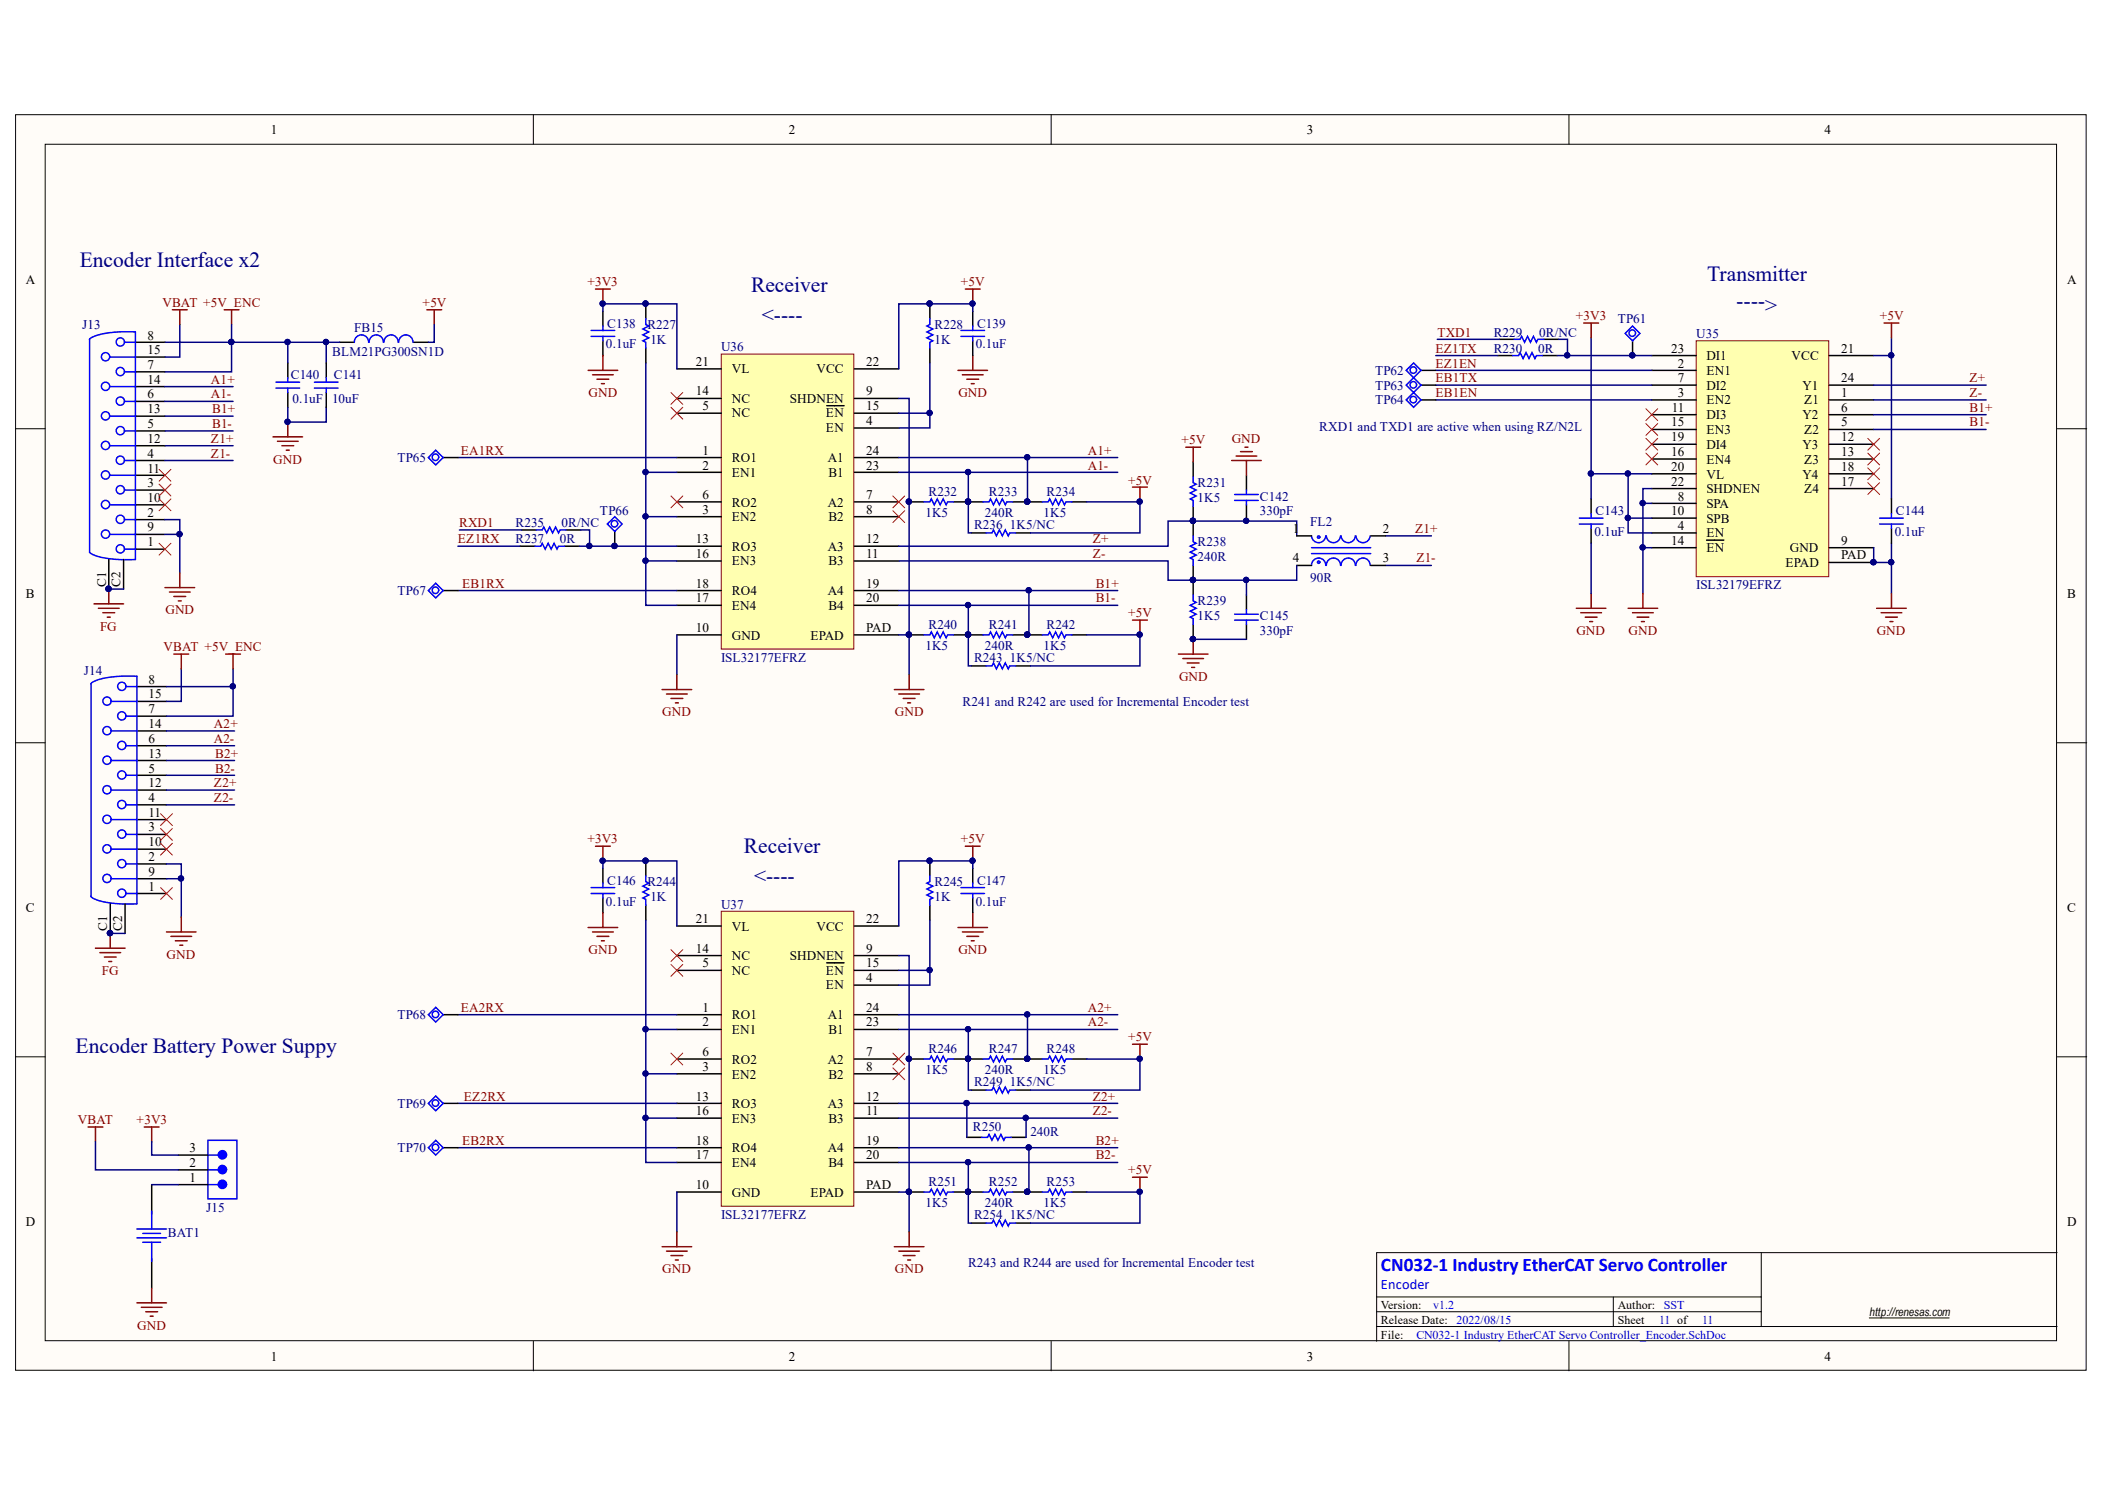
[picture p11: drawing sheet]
<svg xmlns="http://www.w3.org/2000/svg" width="297mm" height="210mm" viewBox="0 0 297 210" stroke-linecap="round" stroke-linejoin="round" font-family="sans-serif">
<defs><g id="words">
<g font-size="3" fill="#000080">
<text x="11.2" y="37.6">Encoder Interface x2</text>
<text x="106" y="41.1">Receiver</text>
<text x="240.9" y="39.7">Transmitter</text>
<text x="107.5" y="45.4">&lt;----</text>
<text x="250.8" y="42.1" transform="rotate(-180 250.8 42.1)">&lt;----</text>
<text x="105" y="120.4">Receiver</text>
<text x="106.4" y="124.5">&lt;----</text>
<text x="10.7" y="148.5">Encoder Battery Power Suppy</text>
</g>
<text font-size="2.7" fill="#00f" x="194.9" y="179.3">CN032-1 Industry EtherCAT Servo Controller</text>
<text font-size="2" fill="#00f" x="194.9" y="181.8">Encoder</text>
<g font-size="1.9">
<text x="38.2" y="18.9">1</text>
<text x="111.3" y="18.9">2</text>
<text x="184.4" y="18.9">3</text>
<text x="257.5" y="18.9">4</text>
<text x="3.6" y="40">A</text>
<text x="291.7" y="40">A</text>
<text x="20.8" y="47.9">8</text>
<text x="20.8" y="52">7</text>
<text x="20.8" y="49.9">15</text>
<text x="98.2" y="51.6">21</text>
<text x="103.3" y="52.6">VL</text>
<text x="115.2" y="52.6">VCC</text>
<text x="122.2" y="51.6">22</text>
<text x="235.8" y="49.8">23</text>
<text x="236.7" y="51.9">2</text>
<text x="236.7" y="53.9">7</text>
<text x="240.8" y="50.8">DI1</text>
<text x="240.8" y="52.9">EN1</text>
<text x="252.8" y="50.8">VCC</text>
<text x="259.8" y="49.8">21</text>
<text x="259.8" y="53.9">24</text>
<text x="20.8" y="56.2">6</text>
<text x="20.8" y="58.3">13</text>
<text x="20.8" y="54.2">14</text>
<text x="98.2" y="55.8">14</text>
<text x="99.1" y="57.9">5</text>
<text x="103.3" y="56.9">NC</text>
<text x="103.3" y="58.9">NC</text>
<text x="111.5" y="56.9">SHDNEN</text>
<text x="116.6" y="58.9">EN</text>
<text x="122.2" y="60">4</text>
<text x="122.2" y="57.9">15</text>
<text x="122.2" y="55.8">9</text>
<text x="235.9" y="58.1">11</text>
<text x="236.7" y="56">3</text>
<text x="240.8" y="55">DI2</text>
<text x="240.8" y="57">EN2</text>
<text x="240.8" y="59.1">DI3</text>
<text x="254.3" y="59.1">Y2</text>
<text x="254.3" y="55">Y1</text>
<text x="254.6" y="57">Z1</text>
<text x="259.8" y="58.1">6</text>
<text x="259.8" y="56">1</text>
<text x="20.8" y="64.5">4</text>
<text x="20.8" y="60.4">5</text>
<text x="20.8" y="62.4">12</text>
<text x="99.1" y="64.1">1</text>
<text x="103.3" y="65.2">RO1</text>
<text x="116.6" y="61">EN</text>
<text x="116.8" y="65.2">A1</text>
<text x="122.2" y="64.1">24</text>
<text x="235.8" y="60.2">15</text>
<text x="235.8" y="62.3">19</text>
<text x="235.8" y="64.4">16</text>
<text x="240.8" y="61.3">EN3</text>
<text x="240.8" y="63.3">DI4</text>
<text x="240.8" y="65.4">EN4</text>
<text x="254.3" y="63.3">Y3</text>
<text x="254.6" y="65.4">Z3</text>
<text x="254.6" y="61.3">Z2</text>
<text x="259.8" y="64.4">13</text>
<text x="259.8" y="62.3">12</text>
<text x="259.8" y="60.2">5</text>
<text x="20.8" y="68.7">3</text>
<text x="20.8" y="70.8">10</text>
<text x="20.8" y="66.7">11</text>
<text x="99.1" y="66.2">2</text>
<text x="99.1" y="70.4">6</text>
<text x="103.3" y="67.2">EN1</text>
<text x="103.3" y="71.5">RO2</text>
<text x="116.8" y="71.5">A2</text>
<text x="116.9" y="67.2">B1</text>
<text x="122.2" y="66.2">23</text>
<text x="122.2" y="70.4">7</text>
<text x="235.8" y="66.4">20</text>
<text x="235.8" y="68.5">22</text>
<text x="236.7" y="70.6">8</text>
<text x="240.8" y="67.5">VL</text>
<text x="240.8" y="69.5">SHDNEN</text>
<text x="240.8" y="71.6">SPA</text>
<text x="254.3" y="67.5">Y4</text>
<text x="254.6" y="69.5">Z4</text>
<text x="259.8" y="68.5">17</text>
<text x="259.8" y="66.4">18</text>
<text x="20.8" y="77">1</text>
<text x="20.8" y="72.9">2</text>
<text x="20.8" y="74.9">9</text>
<text x="98.2" y="76.6">13</text>
<text x="99.1" y="72.5">3</text>
<text x="103.3" y="73.5">EN2</text>
<text x="103.3" y="77.7">RO3</text>
<text x="116.8" y="77.7">A3</text>
<text x="116.9" y="73.5">B2</text>
<text x="122.2" y="72.5">8</text>
<text x="122.2" y="76.6">12</text>
<text x="182.4" y="75.2">1</text>
<text x="195.1" y="75.2">2</text>
<text x="235.8" y="72.7">10</text>
<text x="235.8" y="76.9">14</text>
<text x="236.7" y="74.8">4</text>
<text x="240.8" y="73.8">SPB</text>
<text x="240.8" y="75.8">EN</text>
<text x="240.8" y="77.9">EN</text>
<text x="252.6" y="77.9">GND</text>
<text x="259.8" y="76.9">9</text>
<text x="15" y="82.8" transform="rotate(-90 15 82.8)">C1</text>
<text x="17" y="82.8" transform="rotate(-90 17 82.8)">C2</text>
<text x="98.2" y="78.7">16</text>
<text x="98.2" y="82.9">18</text>
<text x="103.3" y="79.8">EN3</text>
<text x="103.3" y="84">RO4</text>
<text x="116.8" y="84">A4</text>
<text x="116.9" y="79.8">B3</text>
<text x="122.2" y="78.7">11</text>
<text x="122.2" y="82.9">19</text>
<text x="182.4" y="79.3">4</text>
<text x="195.1" y="79.3">3</text>
<text x="252" y="80">EPAD</text>
<text x="259.8" y="78.9">PAD</text>
<text x="3.6" y="84.3">B</text>
<text x="98.2" y="89.1">10</text>
<text x="98.2" y="85">17</text>
<text x="103.3" y="86">EN4</text>
<text x="116.9" y="86">B4</text>
<text x="122.2" y="89.1">PAD</text>
<text x="122.2" y="85">20</text>
<text x="291.7" y="84.3">B</text>
<text x="103.3" y="90.2">GND</text>
<text x="114.4" y="90.2">EPAD</text>
<text x="21" y="100.6">7</text>
<text x="21" y="96.5">8</text>
<text x="21" y="98.5">15</text>
<text x="21" y="104.8">6</text>
<text x="21" y="106.9">13</text>
<text x="21" y="102.7">14</text>
<text x="21" y="113.1">4</text>
<text x="21" y="109">5</text>
<text x="21" y="111">12</text>
<text x="21" y="117.3">3</text>
<text x="21" y="119.4">10</text>
<text x="21" y="115.2">11</text>
<text x="21" y="125.6">1</text>
<text x="21" y="121.5">2</text>
<text x="21" y="123.5">9</text>
<text x="3.6" y="128.6">C</text>
<text x="15.1" y="131.4" transform="rotate(-90 15.1 131.4)">C1</text>
<text x="17.3" y="131.4" transform="rotate(-90 17.3 131.4)">C2</text>
<text x="98.2" y="130.2">21</text>
<text x="103.3" y="131.3">VL</text>
<text x="115.2" y="131.3">VCC</text>
<text x="122.2" y="130.2">22</text>
<text x="291.7" y="128.6">C</text>
<text x="98.2" y="134.4">14</text>
<text x="99.1" y="136.4">5</text>
<text x="103.3" y="135.4">NC</text>
<text x="103.3" y="137.5">NC</text>
<text x="111.5" y="135.4">SHDNEN</text>
<text x="116.6" y="137.5">EN</text>
<text x="122.2" y="136.4">15</text>
<text x="122.2" y="134.4">9</text>
<text x="99.1" y="142.7">1</text>
<text x="103.3" y="143.8">RO1</text>
<text x="116.6" y="139.6">EN</text>
<text x="116.8" y="143.8">A1</text>
<text x="122.2" y="138.5">4</text>
<text x="122.2" y="142.7">24</text>
<text x="99.1" y="144.8">2</text>
<text x="99.1" y="149">6</text>
<text x="103.3" y="145.8">EN1</text>
<text x="116.9" y="145.8">B1</text>
<text x="122.2" y="144.8">23</text>
<text x="122.2" y="149">7</text>
<text x="98.2" y="155.3">13</text>
<text x="99.1" y="151.1">3</text>
<text x="103.3" y="150">RO2</text>
<text x="103.3" y="152.2">EN2</text>
<text x="116.8" y="150">A2</text>
<text x="116.9" y="152.2">B2</text>
<text x="122.2" y="151.1">8</text>
<text x="122.2" y="155.3">12</text>
<text x="98.2" y="157.3">16</text>
<text x="98.2" y="161.5">18</text>
<text x="103.3" y="156.3">RO3</text>
<text x="103.3" y="158.4">EN3</text>
<text x="116.8" y="156.3">A3</text>
<text x="116.9" y="158.4">B3</text>
<text x="122.2" y="157.3">11</text>
<text x="122.2" y="161.5">19</text>
<text x="26.7" y="166.7">1</text>
<text x="26.7" y="164.7">2</text>
<text x="26.7" y="162.5">3</text>
<text x="98.2" y="167.8">10</text>
<text x="98.2" y="163.6">17</text>
<text x="103.3" y="162.5">RO4</text>
<text x="103.3" y="164.7">EN4</text>
<text x="116.8" y="162.5">A4</text>
<text x="116.9" y="164.7">B4</text>
<text x="122.2" y="167.8">PAD</text>
<text x="122.2" y="163.6">20</text>
<text x="3.6" y="172.9">D</text>
<text x="103.3" y="168.8">GND</text>
<text x="114.4" y="168.8">EPAD</text>
<text x="291.7" y="172.9">D</text>
<text x="38.2" y="191.9">1</text>
<text x="111.3" y="191.9">2</text>
<text x="184.4" y="191.9">3</text>
<text x="257.5" y="191.9">4</text>
</g>
<g font-size="1.9" fill="#800000">
<text x="82.9" y="40.4">+3V3</text>
<text x="135.6" y="40.4">+5V</text>
<text x="22.9" y="43.3">VBAT +5V_ENC</text>
<text x="59.6" y="43.3">+5V</text>
<text x="202.8" y="47.5">TXD1</text>
<text x="222.4" y="45.2">+3V3</text>
<text x="265.2" y="45.2">+5V</text>
<text x="202.6" y="49.8">EZ1TX</text>
<text x="202.6" y="51.9">EZ1EN</text>
<text x="202.6" y="53.9">EB1TX</text>
<text x="277.9" y="53.9">Z+</text>
<text x="29.8" y="54.2">A1+</text>
<text x="29.8" y="56.2">A1-</text>
<text x="29.9" y="58.3">B1+</text>
<text x="83.1" y="56">GND</text>
<text x="135.2" y="56">GND</text>
<text x="202.6" y="56">EB1EN</text>
<text x="277.9" y="56">Z-</text>
<text x="277.9" y="58.1">B1+</text>
<text x="29.8" y="62.4">Z1+</text>
<text x="29.8" y="64.5">Z1-</text>
<text x="29.9" y="60.4">B1-</text>
<text x="38.6" y="65.4">GND</text>
<text x="65" y="64.1">EA1RX</text>
<text x="153.5" y="64.1">A1+</text>
<text x="166.7" y="62.7">+5V</text>
<text x="173.8" y="62.4">GND</text>
<text x="277.9" y="60.2">B1-</text>
<text x="153.5" y="66.2">A1-</text>
<text x="159.2" y="68.3">+5V</text>
<text x="64.6" y="76.6">EZ1RX</text>
<text x="64.8" y="74.3">RXD1</text>
<text x="154.2" y="76.6">Z+</text>
<text x="199.7" y="75.2">Z1+</text>
<text x="65.2" y="82.9">EB1RX</text>
<text x="154.2" y="78.7">Z-</text>
<text x="154.6" y="82.9">B1+</text>
<text x="199.9" y="79.3">Z1-</text>
<text x="14.1" y="89">FG</text>
<text x="23.3" y="86.7">GND</text>
<text x="154.6" y="85">B1-</text>
<text x="159.2" y="87.1">+5V</text>
<text x="222.4" y="89.6">GND</text>
<text x="229.8" y="89.6">GND</text>
<text x="264.8" y="89.6">GND</text>
<text x="23.1" y="91.8">VBAT +5V_ENC</text>
<text x="93.5" y="101">GND</text>
<text x="126.3" y="101">GND</text>
<text x="166.4" y="96.1">GND</text>
<text x="30.2" y="102.7">A2+</text>
<text x="30.2" y="104.8">A2-</text>
<text x="30.4" y="106.9">B2+</text>
<text x="30.2" y="111">Z2+</text>
<text x="30.2" y="113.1">Z2-</text>
<text x="30.4" y="109">B2-</text>
<text x="82.9" y="119">+3V3</text>
<text x="135.6" y="119">+5V</text>
<text x="14.4" y="137.5">FG</text>
<text x="23.5" y="135.3">GND</text>
<text x="83.1" y="134.6">GND</text>
<text x="135.2" y="134.6">GND</text>
<text x="65" y="142.7">EA2RX</text>
<text x="153.5" y="142.7">A2+</text>
<text x="153.5" y="144.8">A2-</text>
<text x="159.2" y="146.9">+5V</text>
<text x="65.5" y="155.3">EZ2RX</text>
<text x="154.2" y="155.3">Z2+</text>
<text x="11" y="158.6">VBAT</text>
<text x="19.3" y="158.6">+3V3</text>
<text x="65.2" y="161.5">EB2RX</text>
<text x="154.2" y="157.3">Z2-</text>
<text x="154.6" y="161.5">B2+</text>
<text x="154.6" y="163.6">B2-</text>
<text x="159.2" y="165.7">+5V</text>
<text x="93.5" y="179.6">GND</text>
<text x="126.3" y="179.6">GND</text>
<text x="19.4" y="187.5">GND</text>
</g>
<g font-size="1.9" fill="#000080">
<text x="11.6" y="46.4">J13</text>
<text x="50" y="46.8">FB15</text>
<text x="85.7" y="46.2">C138</text>
<text x="91.3" y="46.4">R227</text>
<text x="131.9" y="46.4">R228</text>
<text x="137.9" y="46.2">C139</text>
<text x="210.8" y="47.5">R229</text>
<text x="217.2" y="47.5">0R/NC</text>
<text x="228.3" y="45.6">TP61</text>
<text x="239.4" y="47.6">U35</text>
<text x="41" y="53.5">C140</text>
<text x="46.9" y="50.2">BLM21PG300SN1D</text>
<text x="47.1" y="53.5">C141</text>
<text x="85.5" y="49.1">0.1uF</text>
<text x="91.8" y="48.5">1K</text>
<text x="101.8" y="49.5">U36</text>
<text x="131.9" y="48.5">1K</text>
<text x="137.7" y="49.1">0.1uF</text>
<text x="194" y="52.9">TP62</text>
<text x="210.8" y="49.8">R230</text>
<text x="217" y="49.8">0R</text>
<text x="41.3" y="56.9">0.1uF</text>
<text x="46.9" y="56.9">10uF</text>
<text x="194" y="55">TP63</text>
<text x="194" y="57">TP64</text>
<text x="56.1" y="65.2">TP65</text>
<text x="186.2" y="60.8">RXD1 and TXD1 are active when using RZ/N2L</text>
<text x="131" y="70">R232</text>
<text x="139.6" y="70">R233</text>
<text x="147.7" y="70">R234</text>
<text x="169" y="70.8">1K5</text>
<text x="169" y="68.7">R231</text>
<text x="177.8" y="70.6">C142</text>
<text x="72.7" y="74.3">R235</text>
<text x="72.7" y="76.6">R237</text>
<text x="79" y="76.6">0R</text>
<text x="79.3" y="74.3">0R/NC</text>
<text x="84.7" y="72.7">TP66</text>
<text x="130.6" y="72.9">1K5</text>
<text x="137.4" y="74.6">R236</text>
<text x="139" y="72.9">240R</text>
<text x="142.5" y="74.6">1K5/NC</text>
<text x="147.3" y="72.9">1K5</text>
<text x="169" y="77">R238</text>
<text x="177.8" y="72.7">330pF</text>
<text x="184.9" y="74.2">FL2</text>
<text x="225" y="75.6">0.1uF</text>
<text x="225.2" y="72.7">C143</text>
<text x="267.4" y="75.6">0.1uF</text>
<text x="267.5" y="72.7">C144</text>
<text x="56.1" y="84">TP67</text>
<text x="169" y="79.2">240R</text>
<text x="184.9" y="82">90R</text>
<text x="239.4" y="83.1">ISL32179EFRZ</text>
<text x="131" y="88.7">R240</text>
<text x="139.6" y="88.7">R241</text>
<text x="147.7" y="88.7">R242</text>
<text x="169" y="87.5">1K5</text>
<text x="169" y="85.4">R239</text>
<text x="177.8" y="89.6">330pF</text>
<text x="177.8" y="87.5">C145</text>
<text x="11.8" y="95.2">J14</text>
<text x="101.8" y="93.4">ISL32177EFRZ</text>
<text x="130.6" y="91.7">1K5</text>
<text x="137.4" y="93.4">R243</text>
<text x="139" y="91.7">240R</text>
<text x="142.5" y="93.4">1K5/NC</text>
<text x="147.3" y="91.7">1K5</text>
<text x="135.8" y="99.6">R241 and R242 are used for Incremental Encoder test</text>
<text x="85.7" y="124.8">C146</text>
<text x="91.3" y="125">R244</text>
<text x="131.9" y="125">R245</text>
<text x="137.9" y="124.8">C147</text>
<text x="85.5" y="127.7">0.1uF</text>
<text x="91.8" y="127.1">1K</text>
<text x="101.8" y="128.2">U37</text>
<text x="131.9" y="127.1">1K</text>
<text x="137.7" y="127.7">0.1uF</text>
<text x="56.1" y="143.8">TP68</text>
<text x="131" y="148.6">R246</text>
<text x="139.6" y="148.6">R247</text>
<text x="147.7" y="148.6">R248</text>
<text x="130.6" y="151.5">1K5</text>
<text x="137.4" y="153.2">R249</text>
<text x="139" y="151.5">240R</text>
<text x="142.5" y="153.2">1K5/NC</text>
<text x="147.3" y="151.5">1K5</text>
<text x="56.1" y="156.3">TP69</text>
<text x="137.3" y="159.6">R250</text>
<text x="145.4" y="160.3">240R</text>
<text x="56.1" y="162.5">TP70</text>
<text x="131" y="167.4">R251</text>
<text x="139.6" y="167.4">R252</text>
<text x="147.7" y="167.4">R253</text>
<text x="29.1" y="170.9">J15</text>
<text x="101.8" y="171.9">ISL32177EFRZ</text>
<text x="130.6" y="170.2">1K5</text>
<text x="137.4" y="171.9">R254</text>
<text x="139" y="170.2">240R</text>
<text x="142.5" y="171.9">1K5/NC</text>
<text x="147.3" y="170.2">1K5</text>
<text x="23.7" y="174.5">BAT1</text>
<text x="136.6" y="178.8">R243 and R244 are used for Incremental Encoder test</text>
</g>
<g font-size="1.7">
<text x="194.9" y="184.7">Version:</text>
<text x="228.3" y="184.7">Author:</text>
<text x="263.8" y="185.7">http://renesas.com</text>
<text x="194.9" y="188.8">File:</text>
<text x="194.9" y="186.8">Release Date:</text>
<text x="228.3" y="186.8">Sheet</text>
</g>
<g font-size="1.7" fill="#00f">
<text x="202.2" y="184.7">v1.2</text>
<text x="234.8" y="184.7">SST</text>
<text x="199.9" y="188.8">CN032-1 Industry EtherCAT Servo Controller_Encoder.SchDoc</text>
<text x="205.5" y="186.8">2022/08/15</text>
<text x="234.1" y="186.8">11 of</text>
<text x="240.2" y="186.8">11</text>
</g>
</g></defs>
<g fill="#fffcf8" stroke="#000" stroke-width=".14">
<path d="M2.2 16.2h292.2v177.1h-292.2z"/>
<path d="M6.4 20.3h283.8v168.8h-283.8z"/>
</g>
<g fill="none" stroke="#000" stroke-width=".14">
<path d="M75.3 16.2v4.1M148.3 16.2v4.1M221.4 16.2v4.1M2.2 60.5h4.2M290.3 60.5h4.2M2.2 104.8h4.2M290.3 104.8h4.2M2.2 149.1h4.2M290.3 149.1h4.2M248.5 176.7v6.3h-54.2M290.3 176.7h-96v10.4M75.3 189.2v4.2"/>
<path d="M148.3 189.2v4.2M194.3 187.1v2.1M221.4 189.2v4.2M227.7 183v4.1M248.5 183v2h-54.2M248.5 185v2.1h-54.2M248.5 187.1h41.8M263.8 185.9h11.2"/>
</g>
<path d="M101.8 50h18.7v41.6h-18.7z" fill="#ffffb0" stroke="#800000" stroke-width=".14"/>
<g fill="none" stroke="#000" stroke-width=".21">
<path d="M95.5 52h6.3M95.5 56.2h6.3M95.5 58.3h6.3M116.7 57.2h2.4M120.6 52h6.2M120.6 56.2h6.2M120.6 58.3h6.2M95.5 64.5h6.3M95.5 66.6h6.3M95.5 70.8h6.3M95.5 72.9h6.3M95.5 77.1h6.3"/>
<path d="M95.5 79.1h6.3M120.6 64.5h6.2M120.6 66.6h6.2M120.6 60.4h6.2M120.6 70.8h6.2M120.6 72.9h6.2M120.6 77.1h6.2M120.6 79.1h6.2M95.5 89.6h6.3M95.5 83.3h6.3M95.5 85.4h6.3M120.6 89.6h6.2"/>
<path d="M120.6 83.3h6.2M120.6 85.4h6.2"/>
</g>
<path d="M239.3 48.1h18.8v33.2h-18.8z" fill="#ffffb0" stroke="#800000" stroke-width=".14"/>
<g fill="none" stroke="#000" stroke-width=".21">
<path d="M85.1 43.9v2.1M85.1 48.1v2.1M91.1 42.9v2M91.1 49.1v2.1M131.2 42.9v2M131.2 49.1v2.1M137.3 43.9v2.1M137.3 48.1v2.1M233.1 50.2h6.2M233.1 52.2h6.2M233.1 54.3h6.2M233.1 56.4h6.2"/>
<path d="M233.1 58.5h6.2M258.1 50.2h6.3M258.1 54.3h6.3M258.1 56.4h6.3M258.1 58.5h6.3M224.5 70.4v2.1M224.5 74.6v2M233.1 60.6h6.2M233.1 62.7h6.2M233.1 64.8h6.2M233.1 66.8h6.2M233.1 68.9h6.2"/>
<path d="M233.1 71h6.2M233.1 73.1h6.2M233.1 75.2h6.2M233.1 77.3h6.2M240.8 76.2h2.5M258.1 60.6h6.3M258.1 62.7h6.3M258.1 64.8h6.3M258.1 66.8h6.3M258.1 68.9h6.3M258.1 77.3h6.3M258.1 79.3h6.3"/>
<path d="M266.9 70.4v2.1M266.9 74.6v2"/>
</g>
<g fill="#000080" stroke="#000080" stroke-width=".14">
<circle cx="264.4" cy="79.3" r=".38"/>
<circle cx="231.8" cy="71" r=".38"/>
<circle cx="231.8" cy="77.2" r=".38"/>
<circle cx="229.7" cy="73" r=".38"/>
<circle cx="229.7" cy="66.8" r=".38"/>
<circle cx="224.5" cy="66.8" r=".38"/>
<circle cx="266.9" cy="50.1" r=".38"/>
<circle cx="266.9" cy="79.3" r=".38"/>
<circle cx="91.1" cy="42.8" r=".38"/>
<circle cx="85" cy="42.8" r=".38"/>
<circle cx="91.1" cy="66.6" r=".38"/>
<circle cx="91.1" cy="79.1" r=".38"/>
<circle cx="91.1" cy="72.8" r=".38"/>
<circle cx="128.2" cy="89.5" r=".38"/>
<circle cx="131.2" cy="42.8" r=".38"/>
<circle cx="131.2" cy="58.2" r=".38"/>
<circle cx="144.9" cy="64.5" r=".38"/>
<circle cx="136.6" cy="66.6" r=".38"/>
<circle cx="145.2" cy="83.3" r=".38"/>
</g>
<g fill="none" stroke="#000080" stroke-width=".21">
<path d="M85.1 43.9v-1h10.4v9.1M91.1 51.2v15.4h4.4M131.2 51.2v7.1h-4.4M131.2 58.3v2.1h-4.4M202.6 52.2h30.5M202.6 54.3h30.5M202.6 56.4h30.5M224.5 47.7v19.1M264.4 50.2h2.5v20.2M264.4 54.3h15.9M264.4 56.4h15.9M264.4 58.5h15.9"/>
<path d="M266.9 47.7v2.5M64.6 64.5h30.9M91.1 66.6v18.8h4.4M91.1 79.1h4.4M91.1 72.9h4.4M126.8 64.5h30.9M126.8 66.6h30.9M224.5 76.6v7.1M229.7 66.8v8.4h3.4M229.7 73.1h3.4M231.8 71h1.3M231.8 77.3h1.3"/>
<path d="M233.1 68.9h-1.3v14.8M233.1 66.8h-8.6v3.6M264.4 60.6h15.9M266.9 76.6v2.7h-2.5v-2M266.9 79.3v4.4M64.6 83.3h30.9M95.5 89.6v5.6M126.8 83.3h30.9M128.3 89.6v5.6"/>
</g>
<g fill="none" stroke="#800000" stroke-width=".21">
<path d="M83 52.2h4.2M83.6 52.9h2.9M84 40.8h2.1M84.2 53.5h1.7M84.9 54.1h.4M85.1 40.8v2.1M85.1 50.2v2M135.2 52.2h4.2M135.8 52.9h2.9M136.4 53.5h1.7M137.1 54.1h.4M137.3 50.2v2"/>
<path d="M223.5 45.6h2.1M224.5 45.6v2.1M93.4 97.3h4.2M94.1 97.9h2.9M94.7 98.5h1.6M95.3 99.1h.4M95.5 95.2v2.1M126.2 97.3h4.2M126.8 97.9h3M127.5 98.5h1.6M128.1 99.1h.4M128.3 95.2v2.1"/>
<path d="M222.4 85.8h4.2M223.1 86.4h2.9M223.7 87.1h1.7M224.3 87.7h.4M224.5 83.7v2.1M229.7 85.8h4.2M230.4 86.4h2.9M231 87.1h1.7M231.6 87.7h.4M231.8 83.7v2.1M264.8 85.8h4.2M265.4 86.4h3"/>
<path d="M266.1 87.1h1.6M266.7 87.7h.4M266.9 83.7v2.1"/>
</g>
<g fill="none" stroke="#00f" stroke-width=".21">
<path d="M83.4 47.4h3.3M83.4 46.6h3.3M85.1 46v.6M85.1 47.4v.7M91.1 44.9v.9l.4 .2-.8 .4 .8 .4-.8 .4 .8 .5-.8 .4 .4 .2v.8M131.2 44.9v.9l-.4 .2 .8 .4-.8 .4 .8 .4-.8 .5 .8 .4-.4 .2v.8M135.6 47.4h3.3M135.6 46.6h3.3M137.3 46v.6M137.3 47.4v.7M222.9 73.9h3.3M222.9 73.1h3.3"/>
<path d="M224.5 72.5v.6M224.5 73.9v.7M265.2 73.9h3.4M265.2 73.1h3.4M266.9 72.5v.6M266.9 73.9v.7"/>
</g>
<path d="M94.7 55.4l1.6 1.6M94.7 57.5l1.6 1.6M96.3 55.4l-1.6 1.6M96.3 57.5l-1.6 1.6" fill="none" stroke="#f00" stroke-width=".14"/>
<path d="M101.8 128.5h18.7v41.7h-18.7z" fill="#ffffb0" stroke="#800000" stroke-width=".14"/>
<g fill="none" stroke="#000" stroke-width=".21">
<path d="M19.1 56.6h4.2M19.1 52.5h4.2M19.1 48.3h4.2M19.1 58.7h4.2M19.1 54.5h4.2M19.1 50.4h4.2M40.6 51.2v2.1M40.6 55.4v2.1M46 51.2v2.1M46 55.4v2.1M47.9 48.3h2.1M58.4 48.3h2"/>
<path d="M200.5 52.2h2.1M200.5 54.3h2.1M200.5 56.4h2.1M211.4 50.2h2.1M211.6 47.9h2.1M217.6 50.2h2.1M217.8 47.9h2.1M230.4 48.1v2.1M15.4 78.9v4.2M17.4 78.9v4.2M19.1 77.5h4.2M19.1 73.3h4.2"/>
<path d="M19.1 69.1h4.2M19.1 65h4.2M19.1 60.8h4.2M19.1 75.4h4.2M19.1 71.2h4.2M19.1 67h4.2M19.1 62.9h4.2M62.5 64.5h2.1M73.4 77.1h2.1M73.6 74.8h2.1M79.6 77.1h2.1M79.9 74.8h2"/>
<path d="M86.7 75v2.1M128.3 70.8h2.1M134.6 70.8h4.1M137.1 75.2h2M142.9 70.8h4.2M143.3 75.2h2.1M151.3 70.8h2M168.4 65.2v2.1M168.4 71.4v4.2M168.4 79.8v4.1M175.9 67v2.1M175.9 71.2v2.1"/>
<path d="M19.3 96.9h4.2M19.3 98.9h4.2M62.5 83.3h2.1M128.3 89.6h2.1M134.6 89.6h4.1M137.1 93.9h2M142.9 89.6h4.2M143.3 93.9h2.1M151.3 89.6h2M168.4 88.1v2.1M175.9 83.9v2.1M175.9 88.1v2.1"/>
<path d="M19.3 117.7h4.2M19.3 113.5h4.2M19.3 109.4h4.2M19.3 105.2h4.2M19.3 101h4.2M19.3 119.8h4.2M19.3 115.6h4.2M19.3 111.4h4.2M19.3 107.3h4.2M19.3 103.1h4.2M15.6 127.5v4.2M17.6 127.5v4.2"/>
<path d="M19.3 126h4.2M19.3 121.9h4.2M19.3 124h4.2M85.1 122.5v2.1M85.1 126.7v2.1M91.1 121.5v2M91.1 127.7v2.1M95.5 130.6h6.3M95.5 134.8h6.3M95.5 136.9h6.3M116.7 135.8h2.4M120.6 130.6h6.2"/>
<path d="M120.6 134.8h6.2M120.6 136.9h6.2M120.6 139h6.2M131.2 121.5v2M131.2 127.7v2.1M137.3 122.5v2.1M137.3 126.7v2.1M62.5 143.1h2.1M62.5 155.6h2.1M95.5 143.1h6.3M95.5 145.2h6.3M95.5 149.4h6.3"/>
<path d="M95.5 151.5h6.3M95.5 155.6h6.3M95.5 157.7h6.3M120.6 143.1h6.2M120.6 145.2h6.2M120.6 149.4h6.2M120.6 151.5h6.2M120.6 155.6h6.2M120.6 157.7h6.2M128.3 149.4h2.1M134.6 149.4h4.1M137.1 153.8h2"/>
<path d="M142.9 149.4h4.2M143.3 153.8h2.1M151.3 149.4h2M21.4 167.1v4.2M21.4 177.5v4.2M25.2 167.1h4.1M25.2 165h4.1M25.2 162.9h4.1M62.5 161.9h2.1M95.5 168.2h6.3M95.5 161.9h6.3M95.5 164h6.3"/>
<path d="M120.6 168.2h6.2M120.6 161.9h6.2M120.6 164h6.2M128.3 168.2h2.1M134.6 168.2h4.1M136.4 160.4h2.1M137.1 172.5h2M142.7 160.4h2.1M142.9 168.2h4.2M143.3 172.5h2.1M151.3 168.2h2"/>
</g>
<g fill="#000080" stroke="#000080" stroke-width=".14">
<circle cx="91.1" cy="121.4" r=".38"/>
<circle cx="85" cy="121.4" r=".38"/>
<circle cx="91.1" cy="145.2" r=".38"/>
<circle cx="91.1" cy="157.7" r=".38"/>
<circle cx="91.1" cy="151.4" r=".38"/>
<circle cx="15.3" cy="83.1" r=".38"/>
<circle cx="32.6" cy="48.2" r=".38"/>
<circle cx="15.5" cy="131.6" r=".38"/>
<circle cx="32.8" cy="96.8" r=".38"/>
<circle cx="144.9" cy="89.5" r=".38"/>
<circle cx="136.6" cy="89.5" r=".38"/>
<circle cx="128.2" cy="89.5" r=".38"/>
<circle cx="136.6" cy="85.3" r=".38"/>
<circle cx="145.2" cy="83.3" r=".38"/>
<circle cx="144.9" cy="70.8" r=".38"/>
<circle cx="136.6" cy="70.8" r=".38"/>
<circle cx="128.2" cy="70.8" r=".38"/>
<circle cx="144.9" cy="64.5" r=".38"/>
<circle cx="136.6" cy="66.6" r=".38"/>
<circle cx="128.2" cy="168.1" r=".38"/>
<circle cx="131.2" cy="121.4" r=".38"/>
<circle cx="131.2" cy="136.8" r=".38"/>
<circle cx="144.9" cy="143.1" r=".38"/>
<circle cx="136.6" cy="145.2" r=".38"/>
<circle cx="145.2" cy="161.9" r=".38"/>
<circle cx="144.9" cy="168.1" r=".38"/>
<circle cx="136.4" cy="155.6" r=".38"/>
<circle cx="144.7" cy="157.7" r=".38"/>
<circle cx="136.6" cy="168.1" r=".38"/>
<circle cx="136.6" cy="163.9" r=".38"/>
<circle cx="144.9" cy="149.3" r=".38"/>
<circle cx="136.6" cy="149.3" r=".38"/>
<circle cx="128.2" cy="149.3" r=".38"/>
<circle cx="137.2" cy="42.8" r=".38"/>
<circle cx="131.2" cy="42.8" r=".38"/>
<circle cx="137.2" cy="121.4" r=".38"/>
<circle cx="160.8" cy="149.3" r=".38"/>
<circle cx="160.8" cy="168.1" r=".38"/>
<circle cx="160.8" cy="70.8" r=".38"/>
<circle cx="160.8" cy="89.5" r=".38"/>
<circle cx="25.5" cy="123.9" r=".38"/>
<circle cx="25.3" cy="75.3" r=".38"/>
<circle cx="86.7" cy="77" r=".38"/>
<circle cx="230.3" cy="50.1" r=".38"/>
<circle cx="168.3" cy="73.5" r=".38"/>
<circle cx="168.3" cy="81.8" r=".38"/>
<circle cx="168.3" cy="90.1" r=".38"/>
<circle cx="175.8" cy="73.5" r=".38"/>
<circle cx="175.8" cy="81.8" r=".38"/>
<circle cx="40.6" cy="59.5" r=".38"/>
<circle cx="40.6" cy="48.2" r=".38"/>
<circle cx="46" cy="48.2" r=".38"/>
<circle cx="221.1" cy="50.1" r=".38"/>
<circle cx="83.2" cy="77" r=".38"/>
</g>
<g fill="none" stroke="#00f" stroke-width=".21">
<path d="M12.7 47.8a6.8 6.8 0 0 1 3.7-1h2.7v32.1a12.7 12.7 0 0 1-6.2-.8l-.3-.2zM15.6 58.7h3.5M15.6 54.5h3.5M15.6 50.4h3.5M17.6 56.6h1.5M17.6 52.5h1.5M17.6 48.3h1.5M38.9 53.9h3.4M38.9 54.7h3.4M40.6 53.3v.6M40.6 54.7v.7M44.4 53.9h3.3"/>
<path d="M44.4 54.7h3.3M46 53.3v.6M46 54.7v.7M52 48.3a1 1 0 0 0-1-1.1 1 1 0 0 0-1 1.1M54.1 48.3a1 1 0 0 0-1-1.1 1 1 0 0 0-1 1.1M56.2 48.3a1 1 0 0 0-1-1.1 1 1 0 0 0-1 1.1M58.3 48.3a1 1 0 0 0-1-1.1 1 1 0 0 0-1 1.1M198.4 52.2l1.1-1 1 1-1 1.1zM198.4 54.3l1.1-1 1 1-1 1.1zM198.4 56.4l1.1-1 1 1-1 1.1zM213.5 50.2h.8l.2-.5 .4 .9 .4-.9 .5 .9 .4-.9 .4 .9 .2-.4h.8M213.7 47.9h.8l.2-.5 .4 .9 .5-.9 .4 .9 .4-.9 .4 .9 .2-.4h.8"/>
<path d="M229.3 47l1.1-1 1 1-1 1.1zM15.6 75.4h3.5M15.6 71.2h3.5M15.6 67h3.5M15.6 62.9h3.5M17.6 77.5h1.5M17.6 73.3h1.5M17.6 69.1h1.5M17.6 65h1.5M17.6 60.8h1.5M60.4 64.5l1.1-1 1 1-1 1.1zM75.5 77.1h.8l.2-.5 .4 .9 .5-.9 .4 .9 .4-.9 .4 .9 .2-.4h.8"/>
<path d="M75.7 74.8h.8l.2-.5 .4 .9 .5-.9 .4 .9 .4-.9 .4 .9 .2-.4h.9M85.7 73.9l1-1 1.1 1-1.1 1.1zM130.4 70.8h.8l.2-.4 .4 .8 .5-.8 .4 .8 .4-.8 .4 .8 .2-.4h.9M138.7 70.8h.9l.2-.4 .4 .8 .4-.8 .4 .8 .4-.8 .5 .8 .2-.4h.8M139.1 75.2h.9l.2-.4 .4 .8 .4-.8 .4 .8 .5-.8 .4 .8 .2-.4h.8M147.1 70.8h.8l.2-.4 .4 .8 .5-.8 .4 .8 .4-.8 .4 .8 .2-.4h.9M168.4 67.3v.8l.4 .2-.8 .4 .8 .4-.8 .4 .8 .5-.8 .4 .4 .2v.8M168.4 75.6v.8l.4 .2-.8 .5 .8 .4-.8 .4 .8 .4-.8 .4 .4 .2v.9M174.2 69.8h3.4M174.2 70.6h3.4M175.9 69.1v.7M175.9 70.6v.6"/>
<path d="M185.1 78.1h8.3M185.1 77.3h8.3M187.1 79.8a1 1 0 0 0-1-1.1 1 1 0 0 0-1 1.1M187.1 75.6a1 1 0 0 1-1 1 1 1 0 0 1-1-1M189.2 79.8a1 1 0 0 0-1-1.1 1 1 0 0 0-1 1.1M189.2 75.6a1 1 0 0 1-1 1 1 1 0 0 1-1-1M191.3 79.8a1 1 0 0 0-1.1-1.1 1 1 0 0 0-1 1.1M191.3 75.6a1 1 0 0 1-1 1 1 1 0 0 1-1.1-1M193.3 79.8a1 1 0 0 0-1-1.1 1 1 0 0 0-1 1.1M193.3 75.6a1 1 0 0 1-1 1 1 1 0 0 1-1-1M12.9 96.4a6.8 6.8 0 0 1 3.7-1h2.7v32.1a12.7 12.7 0 0 1-6.2-.8l-.3-.2zM15.8 98.9h3.5"/>
<path d="M17.9 96.9h1.4M60.4 83.3l1.1-1 1 1-1 1zM130.4 89.6h.8l.2-.5 .4 .9 .5-.9 .4 .9 .4-.9 .4 .9 .2-.4h.9M138.7 89.6h.9l.2-.5 .4 .9 .4-.9 .4 .9 .4-.9 .5 .9 .2-.4h.8M139.1 93.9h.9l.2-.4 .4 .9 .4-.9 .4 .9 .5-.9 .4 .9 .2-.5h.8M147.1 89.6h.8l.2-.5 .4 .9 .5-.9 .4 .9 .4-.9 .4 .9 .2-.4h.9M168.4 83.9v.9l.4 .2-.8 .4 .8 .4-.8 .4 .8 .4-.8 .5 .4 .2v.8M174.2 86.6h3.4M174.2 87.5h3.4M175.9 86v.6M175.9 87.5v.6M15.8 119.8h3.5"/>
<path d="M15.8 115.6h3.5M15.8 111.4h3.5M15.8 107.3h3.5M15.8 103.1h3.5M17.9 117.7h1.4M17.9 113.5h1.4M17.9 109.4h1.4M17.9 105.2h1.4M17.9 101h1.4M15.8 124h3.5M17.9 126h1.4M17.9 121.9h1.4"/>
<path d="M83.4 126h3.3M83.4 125.2h3.3M85.1 124.6v.6M85.1 126v.7M91.1 123.5v.9l.4 .2-.8 .4 .8 .4-.8 .4 .8 .5-.8 .4 .4 .2v.8M131.2 123.5v.9l-.4 .2 .8 .4-.8 .4 .8 .4-.8 .5 .8 .4-.4 .2v.8M135.6 126h3.3M135.6 125.2h3.3M137.3 124.6v.6M137.3 126v.7M60.4 143.1l1.1-1 1 1-1 1.1zM60.4 155.6l1.1-1 1 1-1 1.1z"/>
<path d="M130.4 149.4h.8l.2-.4 .4 .8 .5-.8 .4 .8 .4-.8 .4 .8 .2-.4h.9M138.7 149.4h.9l.2-.4 .4 .8 .4-.8 .4 .8 .4-.8 .5 .8 .2-.4h.8M139.1 153.8h.9l.2-.4 .4 .8 .4-.8 .4 .8 .5-.8 .4 .8 .2-.4h.8M147.1 149.4h.8l.2-.4 .4 .8 .5-.8 .4 .8 .4-.8 .4 .8 .2-.4h.9M19.3 174.6h4.2M19.3 173.4h4.2M20.2 174h2.5M20.2 175.2h2.5M21.4 170.9v2.5M21.4 175.2v2.8M29.3 160.9h4.1v8.2h-4.1zM29.3 165h1.5"/>
<path d="M29.3 162.9h1.5M29.3 167.1h1.5M60.4 161.9l1.1-1 1 1-1 1zM130.4 168.2h.8l.2-.5 .4 .9 .5-.9 .4 .9 .4-.9 .4 .9 .2-.4h.9M138.5 160.4h.9l.2-.4 .4 .9 .4-.9 .4 .9 .4-.9 .5 .9 .2-.5h.8M138.7 168.2h.9l.2-.5 .4 .9 .4-.9 .4 .9 .4-.9 .5 .9 .2-.4h.8M139.1 172.5h.9l.2-.4 .4 .8 .4-.8 .4 .8 .5-.8 .4 .8 .2-.4h.8M147.1 168.2h.8l.2-.5 .4 .9 .5-.9 .4 .9 .4-.9 .4 .9 .2-.4h.9"/>
<circle cx="14.9" cy="50.3" r=".58"/>
<circle cx="14.9" cy="54.5" r=".58"/>
<circle cx="14.9" cy="58.7" r=".58"/>
<circle cx="17" cy="48.2" r=".58"/>
<circle cx="17" cy="56.6" r=".58"/>
<circle cx="17" cy="52.4" r=".58"/>
<circle cx="199.4" cy="54.3" r=".46"/>
<circle cx="199.4" cy="52.2" r=".46"/>
<circle cx="199.4" cy="56.4" r=".46"/>
<circle cx="230.3" cy="47" r=".46"/>
<circle cx="14.9" cy="75.3" r=".58"/>
<circle cx="14.9" cy="71.2" r=".58"/>
<circle cx="14.9" cy="62.8" r=".58"/>
<circle cx="14.9" cy="67" r=".58"/>
<circle cx="17" cy="73.3" r=".58"/>
<circle cx="17" cy="77.4" r=".58"/>
<circle cx="17" cy="69.1" r=".58"/>
<circle cx="17" cy="64.9" r=".58"/>
<circle cx="17" cy="60.7" r=".58"/>
<circle cx="61.4" cy="64.5" r=".46"/>
<circle cx="86.7" cy="73.9" r=".46"/>
<circle cx="15.1" cy="98.9" r=".58"/>
<circle cx="17.2" cy="96.8" r=".58"/>
<circle cx="61.4" cy="83.3" r=".46"/>
<circle cx="15.1" cy="103.1" r=".58"/>
<circle cx="15.1" cy="115.6" r=".58"/>
<circle cx="15.1" cy="111.4" r=".58"/>
<circle cx="15.1" cy="119.7" r=".58"/>
<circle cx="15.1" cy="107.2" r=".58"/>
<circle cx="17.2" cy="109.3" r=".58"/>
<circle cx="17.2" cy="105.2" r=".58"/>
<circle cx="17.2" cy="113.5" r=".58"/>
<circle cx="17.2" cy="101" r=".58"/>
<circle cx="17.2" cy="117.7" r=".58"/>
<circle cx="15.1" cy="123.9" r=".58"/>
<circle cx="17.2" cy="126" r=".58"/>
<circle cx="17.2" cy="121.8" r=".58"/>
<circle cx="61.4" cy="155.6" r=".46"/>
<circle cx="61.4" cy="143.1" r=".46"/>
<circle cx="61.4" cy="161.9" r=".46"/>
</g>
<g fill="none" stroke="#000080" stroke-width=".21">
<path d="M23.3 48.3h17.3M23.3 54.5h9.6M23.3 56.6h9.6M23.3 58.7h9.6M25.4 45.8v4.6h-2.1M32.7 45.8v6.7h-9.4M40.6 57.5v2h5.4v-2M40.6 51.2v-2.9h5.4v2.9M46 48.3h1.9M61.3 45.8v2.5h-.9M126.8 56.2h1.5v33.4h-1.5M137.3 43.9v-1h-10.5v9.1"/>
<path d="M202.6 50.2h8.8M202.8 47.9h8.8M219.7 50.2h13.4M219.9 47.9h1.3v2.3M23.3 73.3h2.1v7.5M23.3 60.8h9.6M23.3 62.9h9.6M23.3 65h9.6M23.3 75.4h2.1M64.6 77.1h8.8M64.8 74.8h8.8M81.7 77.1h13.8"/>
<path d="M81.9 74.8h1.3v2.3M126.8 79.1h38v2.7h3.6M136.6 66.6v8.6h.5M145 64.5v6.3M153.3 70.8h7.6v4.4h-15.5M175.9 73.3v.2h-11.1v3.6h-38M175.9 73.5h7.1v2.1M195.5 75.6h6.5M195.5 79.8h6.5M15.4 83.1h2M23.5 96.9h9.4M25.6 94.4v4.5h-2.1"/>
<path d="M32.9 94.4v6.6h-9.4M126.8 85.4h30.9M136.6 85.4v8.5h.5M145.2 83.3v6.3h-.2M153.3 89.6h7.6v4.3h-15.5M168.4 90.2h7.5M175.9 81.8v2.1M23.5 103.1h9.6M23.5 105.2h9.6M23.5 107.3h9.6M23.5 109.4h9.6M23.5 111.4h9.6"/>
<path d="M23.5 113.5h9.6M15.6 131.7h2M23.5 121.9h2.1v7.5M23.5 124h2.1M85.1 122.5v-1h10.4v9.1M91.1 129.8v15.4h4.4M126.8 134.8h1.5v33.4h-1.5M131.2 129.8v7.1h-4.4M131.2 136.9v2.1h-4.4M137.3 122.5v-1h-10.5v9.1M64.6 143.1h30.9M64.6 155.6h30.9"/>
<path d="M91.1 145.2v18.8h4.4M91.1 157.7h4.4M91.1 151.5h4.4M126.8 143.1h30.9M126.8 145.2h30.9M126.8 157.7h30.9M126.8 155.6h30.9M136.4 155.6v4.8M136.6 145.2v8.6h.5M144.8 157.7v2.7M145 143.1v6.3M153.3 149.4h7.6v4.4h-15.5"/>
<path d="M13.5 161.1v3.9h11.7M21.4 161.1v1.8h3.8M21.4 167.1h3.8M64.6 161.9h30.9M95.5 168.2v5.6M126.8 161.9h30.9M126.8 164h30.9M128.3 168.2v5.6M136.6 164v8.5h.5M145.2 161.9v6.3h-.2M153.3 168.2h7.6v4.3h-15.5"/>
</g>
<g fill="none" stroke="#800000" stroke-width=".21">
<path d="M24.3 43.7h2.1M25.4 43.7v2.1M31.6 43.7h2.1M32.7 43.7v2.1M40.6 59.5v2.1M60.2 43.7h2.1M61.3 43.7v2.1M136.2 40.8h2.1M137.3 40.8v2.1M265.9 45.6h2M266.9 45.6v2.1M38.5 61.6h4.2"/>
<path d="M39.1 62.3h3M39.8 62.9h1.6M40.4 63.5h.4M159.8 68.7h2.1M160.9 68.7v2.1M167.3 63.1h2.1M168.4 63.1v2.1M173.8 65h4.2M174.4 64.3h2.9M175.1 63.7h1.6M175.7 63.1h.4M175.9 65v2"/>
<path d="M13.3 85.2h4.1M13.9 85.8h2.9M14.5 86.4h1.7M15.1 87.1h.5M15.4 83.1v2.1M23.3 82.9h4.2M23.9 83.5h2.9M24.5 92.3h2.1M24.5 84.1h1.7M25.2 84.8h.4M25.4 80.8v2.1M25.6 92.3v2.1"/>
<path d="M31.8 92.3h2.1M32.9 92.3v2.1M159.8 87.5h2.1M160.9 87.5v2.1M166.3 92.3h4.2M166.9 92.9h2.9M167.5 93.5h1.7M168.2 94.1h.4M168.4 90.2v2.1M84 119.4h2.1M85.1 119.4v2.1M136.2 119.4h2.1"/>
<path d="M137.3 119.4v2.1M13.5 133.8h4.1M14.1 134.4h2.9M14.7 135h1.7M15.4 135.6h.4M15.6 131.7v2.1M23.5 131.5h4.2M24.1 132.1h2.9M24.7 132.7h1.7M25.4 133.3h.4M25.6 129.4v2.1M83 130.8h4.2"/>
<path d="M83.6 131.5h2.9M84.2 132.1h1.7M84.9 132.7h.4M85.1 128.8v2M135.2 130.8h4.2M135.8 131.5h2.9M136.4 132.1h1.7M137.1 132.7h.4M137.3 128.8v2M12.4 159h2.1M13.5 159v2.1M20.4 159h2"/>
<path d="M21.4 159v2.1M159.8 147.3h2.1M160.9 147.3v2.1M93.4 175.9h4.2M94.1 176.5h2.9M94.7 177.1h1.6M95.3 177.7h.4M95.5 173.8v2.1M126.2 175.9h4.2M126.8 176.5h3M127.5 177.1h1.6M128.1 177.7h.4"/>
<path d="M128.3 173.8v2.1M159.8 166.1h2.1M160.9 166.1v2.1M19.3 183.8h4.2M19.9 184.4h3M20.6 185h1.6M21.2 185.7h.4M21.4 181.7v2.1"/>
</g>
<g fill="none" stroke="#f00" stroke-width=".14">
<path d="M232.3 57.7l1.6 1.6M232.3 59.7l1.6 1.7M233.9 57.7l-1.6 1.6M233.9 59.7l-1.6 1.7M22.4 76.6l1.7 1.7M22.4 68.3l1.7 1.7M22.4 70.4l1.7 1.6M22.4 66.2l1.7 1.7M24.1 76.6l-1.7 1.7M24.1 68.3l-1.7 1.7M24.1 70.4l-1.7 1.6M24.1 66.2l-1.7 1.7"/>
<path d="M94.7 70l1.6 1.6M96.3 70l-1.6 1.6M126 70l1.7 1.6M126 72l1.7 1.7M127.7 70l-1.7 1.6M127.7 72l-1.7 1.7M232.3 61.8l1.6 1.7M232.3 63.9l1.6 1.7M233.9 61.8l-1.6 1.7M233.9 63.9l-1.6 1.7M263.6 61.8l1.6 1.7M263.6 63.9l1.6 1.7"/>
<path d="M263.6 66l1.6 1.7M263.6 68.1l1.6 1.7M265.2 61.8l-1.6 1.7M265.2 63.9l-1.6 1.7M265.2 66l-1.6 1.7M265.2 68.1l-1.6 1.7M22.7 116.9l1.6 1.6M22.7 119l1.6 1.6M22.7 114.8l1.6 1.7M24.3 116.9l-1.6 1.6M24.3 119l-1.6 1.6M24.3 114.8l-1.6 1.7"/>
<path d="M22.7 125.2l1.6 1.7M24.3 125.2l-1.6 1.7M94.7 134l1.6 1.6M94.7 136l1.6 1.7M96.3 134l-1.6 1.6M96.3 136l-1.6 1.7M94.7 148.6l1.6 1.6M96.3 148.6l-1.6 1.6M126 148.6l1.7 1.6M126 150.6l1.7 1.7M127.7 148.6l-1.7 1.6M127.7 150.6l-1.7 1.7"/>
</g>
<g fill="#00f" stroke="#00f" stroke-width=".21">
<circle cx="31.4" cy="165" r=".58"/>
<circle cx="31.4" cy="162.9" r=".58"/>
<circle cx="31.4" cy="167.1" r=".58"/>
</g>
<g fill="#c0c0c0" stroke="#00f" stroke-width=".21">
<circle cx="186.1" cy="75.8" r=".17"/>
<circle cx="186.1" cy="79.3" r=".17"/>
</g>
<path d="M183 75.6h2.1M183 79.8h2.1M193.4 75.6h2.1M193.4 79.8h2.1" fill="none" stroke="#000" stroke-width=".21"/>
<path d="M183 79.8v2h-14.6" fill="none" stroke="#000080" stroke-width=".21"/>
<g fill="#000080" stroke="#000080" stroke-width=".14">
<circle cx="168.3" cy="81.8" r=".38"/>
<circle cx="175.8" cy="81.8" r=".38"/>
</g>
<use href="#words"/>
</svg>
